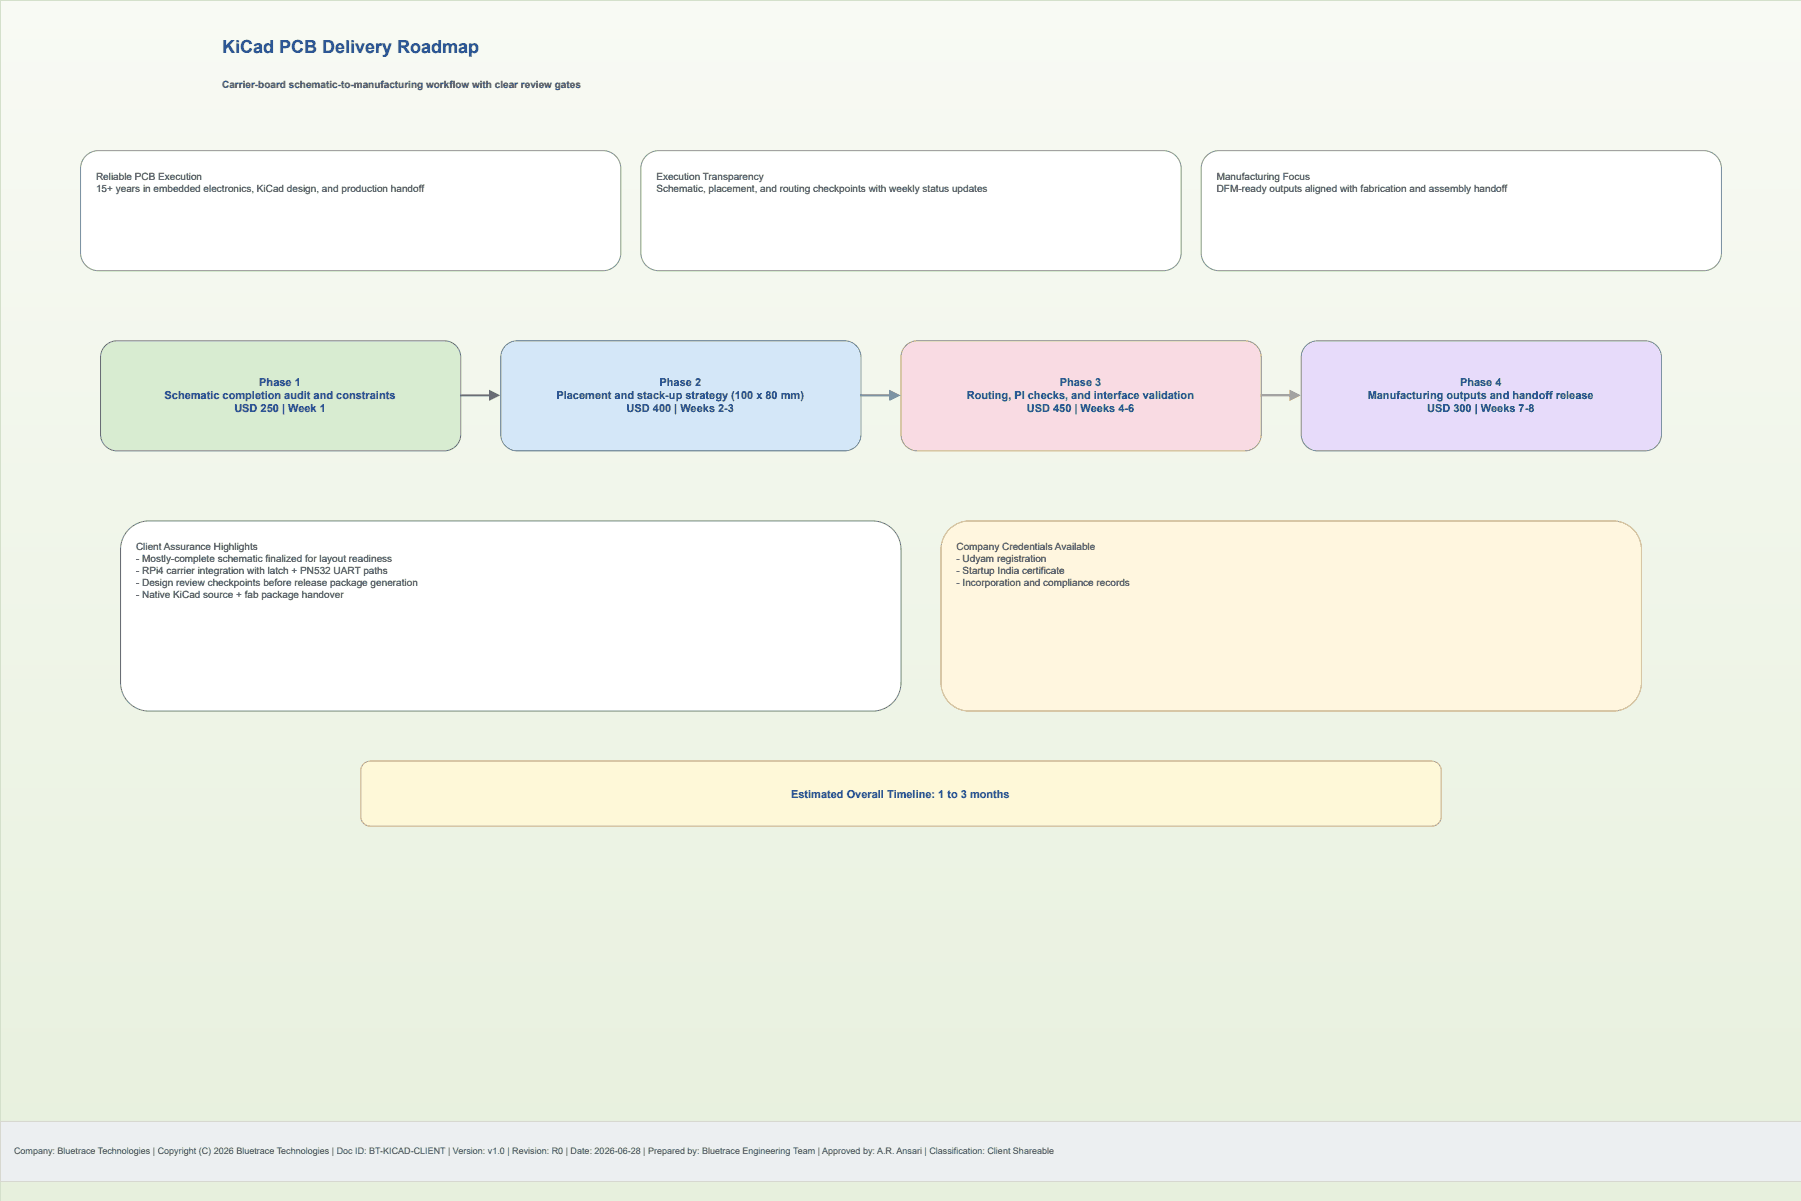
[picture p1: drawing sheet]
<svg xmlns="http://www.w3.org/2000/svg" width="457mm" height="305mm" viewBox="0 0 457 305" stroke-linecap="round" stroke-linejoin="round" font-family="sans-serif">
<defs><g id="words">
<text font-size="4.6" fill="#0d47a1" x="56.4" y="13.5">KiCad PCB Delivery Roadmap</text>
<g font-size="2.8" fill="#0d47a1">
<text x="41.8" y="101.3">Schematic completion audit and constraints</text>
<text x="65.8" y="98">Phase 1</text>
<text x="141.3" y="101.3">Placement and stack-up strategy (100 x 80 mm)</text>
<text x="167.4" y="98">Phase 2</text>
<text x="245.4" y="101.3">Routing, PI checks, and interface validation</text>
<text x="269" y="98">Phase 3</text>
<text x="347.2" y="101.3">Manufacturing outputs and handoff release</text>
<text x="370.6" y="98">Phase 4</text>
<text x="59.5" y="104.6">USD 250 | Week 1</text>
<text x="159.1" y="104.6">USD 400 | Weeks 2-3</text>
<text x="260.7" y="104.6">USD 450 | Weeks 4-6</text>
<text x="362.3" y="104.6">USD 300 | Weeks 7-8</text>
<text x="200.8" y="202.4">Estimated Overall Timeline: 1 to 3 months</text>
</g>
<text font-size="2.5" fill="#263238" x="56.4" y="22.4">Carrier-board schematic-to-manufacturing workflow with clear review gates</text>
<g font-size="2.5" fill="#212121">
<text x="24.4" y="45.7">Reliable PCB Execution</text>
<text x="166.6" y="45.7">Execution Transparency</text>
<text x="308.9" y="45.7">Manufacturing Focus</text>
<text x="24.4" y="48.8">15+ years in embedded electronics, KiCad design, and production handoff</text>
<text x="166.6" y="48.8">Schematic, placement, and routing checkpoints with weekly status updates</text>
<text x="308.9" y="48.8">DFM-ready outputs aligned with fabrication and assembly handoff</text>
<text x="34.5" y="139.7">Client Assurance Highlights</text>
<text x="34.5" y="142.7">- Mostly-complete schematic finalized for layout readiness</text>
<text x="242.8" y="139.7">Company Credentials Available</text>
<text x="242.8" y="142.7">- Udyam registration</text>
<text x="34.5" y="145.8">- RPi4 carrier integration with latch + PN532 UART paths</text>
<text x="34.5" y="148.8">- Design review checkpoints before release package generation</text>
<text x="242.8" y="145.8">- Startup India certificate</text>
<text x="242.8" y="148.8">- Incorporation and compliance records</text>
<text x="34.5" y="151.9">- Native KiCad source + fab package handover</text>
</g>
<text font-size="2.3" fill="#37474f" x="3.6" y="292.9">Company: Bluetrace Technologies | Copyright (C) 2026 Bluetrace Technologies | Doc ID: BT-KICAD-CLIENT | Version: v1.0 | Revision: R0 | Date: 2026-06-28 | Prepared by: Bluetrace Engineering Team | Approved by: A.R. Ansari | Classification: Client Shareable</text>
</g></defs>
<path d="M457.2 .1h-457.1v304.7" fill="none" stroke="#d1dfbf" stroke-width=".25"/>
<path d="M21.8 39.6l1.5-1 1.7-.4h128a4.6 4.6 0 0 1 4.6 4.6v21.3a4.6 4.6 0 0 1-4.6 4.6h-128a4.6 4.6 0 0 1-4.6-4.6l.1-21.6 .4-1.7z" fill="#fff"/>
<path d="M21.8 39.6l1.5-1 1.7-.4h128a4.6 4.6 0 0 1 4.6 4.6v21.3a4.6 4.6 0 0 1-4.6 4.6h-128a4.6 4.6 0 0 1-4.6-4.6l.1-21.6 .4-1.7z" fill="none" stroke="#7ea06d" stroke-width=".25"/>
<path d="M164 39.6l1.5-1 1.8-.4h128a4.6 4.6 0 0 1 4.5 4.6v21.3a4.6 4.6 0 0 1-4.5 4.6h-128a4.6 4.6 0 0 1-4.6-4.6v-21.6l.5-1.7z" fill="#fff"/>
<path d="M164 39.6l1.5-1 1.8-.4h128a4.6 4.6 0 0 1 4.5 4.6v21.3a4.6 4.6 0 0 1-4.5 4.6h-128a4.6 4.6 0 0 1-4.6-4.6v-21.6l.5-1.7z" fill="none" stroke="#7ea06d" stroke-width=".25"/>
<path d="M306.3 39.6l1.4-1 1.8-.4h122.9a4.6 4.6 0 0 1 4.6 4.6v21.3a4.6 4.6 0 0 1-4.6 4.6h-122.9a4.6 4.6 0 0 1-4.6-4.6v-21.6l.5-1.7z" fill="#fff"/>
<path d="M306.3 39.6l1.4-1 1.8-.4h122.9a4.6 4.6 0 0 1 4.6 4.6v21.3a4.6 4.6 0 0 1-4.6 4.6h-122.9a4.6 4.6 0 0 1-4.6-4.6v-21.6l.5-1.7z" fill="none" stroke="#7ea06d" stroke-width=".25"/>
<path d="M26.8 87.7l1.3-.9 1.6-.3h83.1a4.2 4.2 0 0 1 4.2 4.2v19.5a4.2 4.2 0 0 1-4.2 4.2h-83.1a4.2 4.2 0 0 1-4.2-4.2v-19.8l.5-1.6z" fill="#d8ecd1"/>
<path d="M26.8 87.7l1.3-.9 1.6-.3h83.1a4.2 4.2 0 0 1 4.2 4.2v19.5a4.2 4.2 0 0 1-4.2 4.2h-83.1a4.2 4.2 0 0 1-4.2-4.2v-19.8l.5-1.6z" fill="none" stroke="#6f9a5f" stroke-width=".25"/>
<path d="M128.4 87.7l1.3-.9 1.6-.3h83.1a4.2 4.2 0 0 1 4.2 4.2v19.5a4.2 4.2 0 0 1-4.2 4.2h-83.1a4.2 4.2 0 0 1-4.2-4.2v-19.8l.5-1.6z" fill="#d4e7f8"/>
<path d="M128.4 87.7l1.3-.9 1.6-.3h83.1a4.2 4.2 0 0 1 4.2 4.2v19.5a4.2 4.2 0 0 1-4.2 4.2h-83.1a4.2 4.2 0 0 1-4.2-4.2v-19.8l.5-1.6z" fill="none" stroke="#5f88b8" stroke-width=".25"/>
<path d="M230 87.7l1.3-.9 1.6-.3h83.1a4.2 4.2 0 0 1 4.2 4.2v19.5a4.2 4.2 0 0 1-4.2 4.2h-83.1a4.2 4.2 0 0 1-4.2-4.2v-19.8l.5-1.6z" fill="#f9dbe3"/>
<path d="M230 87.7l1.3-.9 1.6-.3h83.1a4.2 4.2 0 0 1 4.2 4.2v19.5a4.2 4.2 0 0 1-4.2 4.2h-83.1a4.2 4.2 0 0 1-4.2-4.2v-19.8l.5-1.6z" fill="none" stroke="#bf6a82" stroke-width=".25"/>
<path d="M331.6 87.7l1.3-.9 1.6-.3h83.1a4.2 4.2 0 0 1 4.2 4.2v19.5a4.2 4.2 0 0 1-4.2 4.2h-83.1a4.2 4.2 0 0 1-4.2-4.2v-19.8l.5-1.6z" fill="#e7dbfa"/>
<path d="M331.6 87.7l1.3-.9 1.6-.3h83.1a4.2 4.2 0 0 1 4.2 4.2v19.5a4.2 4.2 0 0 1-4.2 4.2h-83.1a4.2 4.2 0 0 1-4.2-4.2v-19.8l.5-1.6z" fill="none" stroke="#8667b8" stroke-width=".25"/>
<path d="M116.8 100.3h7.6" fill="none" stroke="#6f9a5f" stroke-width=".51"/>
<path d="M124.4 99.3l2 1-2 1z" fill="#6f9a5f"/>
<path d="M124.4 99.3l2 1-2 1z" fill="none" stroke="#6f9a5f" stroke-width=".51"/>
<path d="M218.4 100.3h7.6" fill="none" stroke="#5f88b8" stroke-width=".51"/>
<path d="M226 99.3l2 1-2 1z" fill="#5f88b8"/>
<path d="M226 99.3l2 1-2 1z" fill="none" stroke="#5f88b8" stroke-width=".51"/>
<path d="M320 100.3h7.6" fill="none" stroke="#bf6a82" stroke-width=".51"/>
<path d="M327.6 99.3l2 1-2 1z" fill="#bf6a82"/>
<path d="M327.6 99.3l2 1-2 1z" fill="none" stroke="#bf6a82" stroke-width=".51"/>
<path d="M32.7 134.3a7.2 7.2 0 0 1 5.1-2.1h183.7a7.2 7.2 0 0 1 7.2 7.2v33.8a7.2 7.2 0 0 1-7.2 7.3h-183.7a7.2 7.2 0 0 1-7.2-7.3v-33.8a7.2 7.2 0 0 1 2.1-5.1z" fill="#fff"/>
<path d="M32.7 134.3a7.2 7.2 0 0 1 5.1-2.1h183.7a7.2 7.2 0 0 1 7.2 7.2v33.8a7.2 7.2 0 0 1-7.2 7.3h-183.7a7.2 7.2 0 0 1-7.2-7.3v-33.8a7.2 7.2 0 0 1 2.1-5.1z" fill="none" stroke="#7b8e67" stroke-width=".25"/>
<path d="M241 134.3a7.2 7.2 0 0 1 5.1-2.1h163.3a7.2 7.2 0 0 1 7.3 7.2v33.8a7.2 7.2 0 0 1-7.3 7.3h-163.3a7.2 7.2 0 0 1-7.2-7.3v-33.8a7.2 7.2 0 0 1 2.1-5.1z" fill="#fff6df"/>
<path d="M241 134.3a7.2 7.2 0 0 1 5.1-2.1h163.3a7.2 7.2 0 0 1 7.3 7.2v33.8a7.2 7.2 0 0 1-7.3 7.3h-163.3a7.2 7.2 0 0 1-7.2-7.3v-33.8a7.2 7.2 0 0 1 2.1-5.1z" fill="none" stroke="#c6a75a" stroke-width=".25"/>
<path d="M92.3 193.9l.8-.5 .9-.2h269.4a2.48 2.48 0 0 1 2.5 2.4v11.6a2.48 2.48 0 0 1-2.5 2.5h-269.4a2.48 2.48 0 0 1-2.4-2.5v-11.7l.2-1z" fill="#fef8d8"/>
<path d="M92.3 193.9l.8-.5 .9-.2h269.4a2.48 2.48 0 0 1 2.5 2.4v11.6a2.48 2.48 0 0 1-2.5 2.5h-269.4a2.48 2.48 0 0 1-2.4-2.5v-11.7l.2-1z" fill="none" stroke="#bda54f" stroke-width=".25"/>
<path d="M.1 284.6h457.1v15.2h-457.1z" fill="#eceff1"/>
<path d="M457.2 284.6h-457.1v15.2h457.1" fill="none" stroke="#cfd8dc" stroke-width=".25"/>
<use href="#words"/>
</svg>
